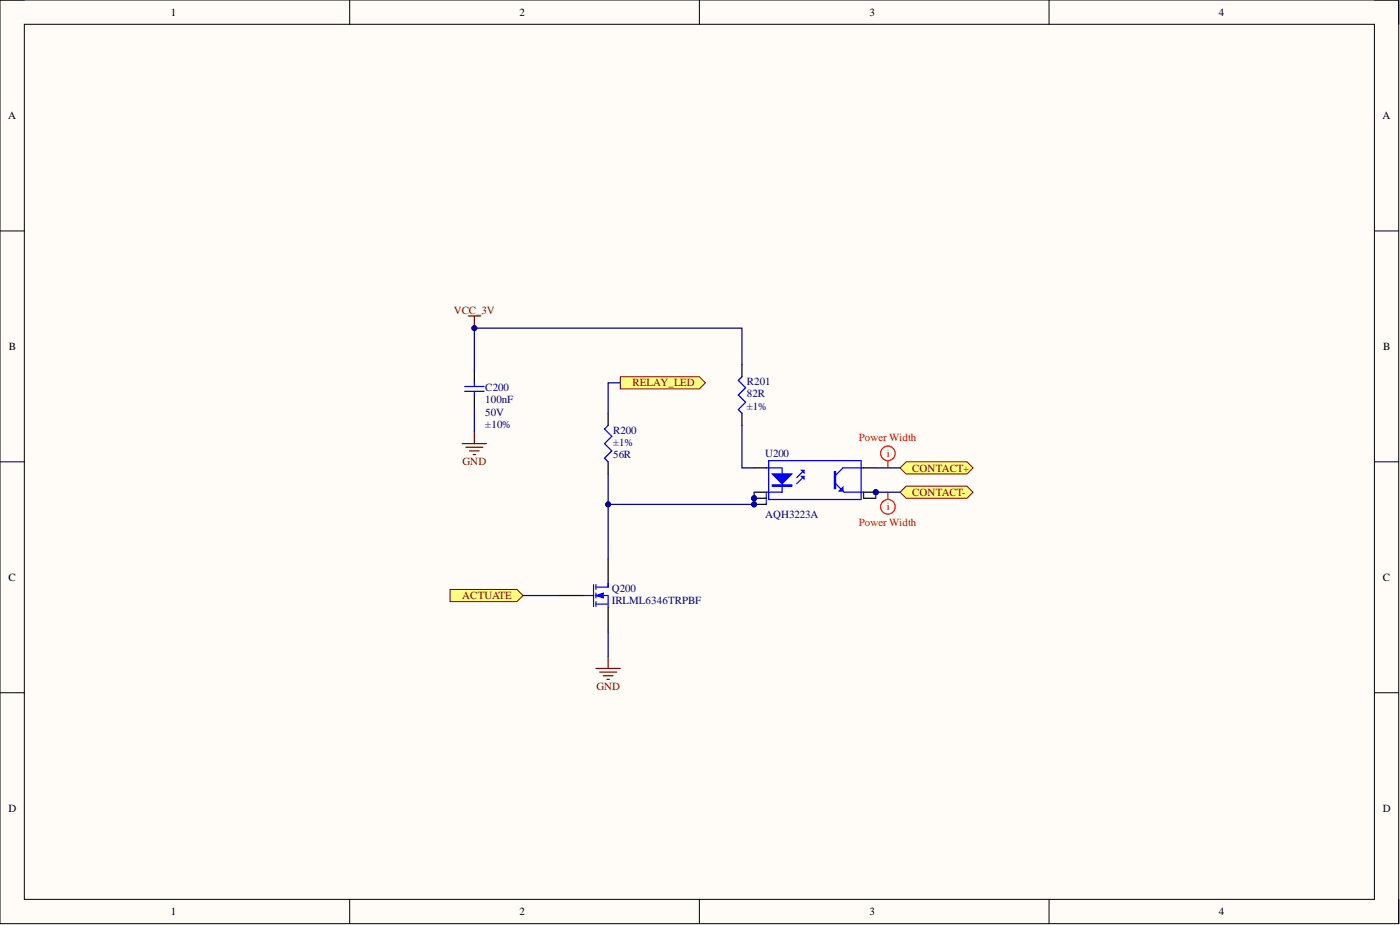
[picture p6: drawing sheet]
<svg xmlns="http://www.w3.org/2000/svg" width="292mm" height="193mm" viewBox="0 0 292 193" stroke-linecap="round" stroke-linejoin="round" font-family="sans-serif">
<defs><g id="words">
<g font-size="2.3">
<text x="35.6" y="3.3">1</text>
<text x="108.4" y="3.3">2</text>
<text x="181.4" y="3.3">3</text>
<text x="254.3" y="3.3">4</text>
<text x="1.7" y="24.8">A</text>
<text x="288.5" y="24.8">A</text>
<text x="1.9" y="73">B</text>
<text x="288.6" y="73">B</text>
<text x="1.8" y="121.2">C</text>
<text x="288.5" y="121.2">C</text>
<text x="1.8" y="169.4">D</text>
<text x="288.5" y="169.4">D</text>
<text x="35.6" y="190.9">1</text>
<text x="108.4" y="190.9">2</text>
<text x="181.4" y="190.9">3</text>
<text x="254.3" y="190.9">4</text>
</g>
<g font-size="2.3" fill="#800000">
<text x="94.7" y="65.4">VCC_3V</text>
<text x="132" y="80.6">RELAY_LED</text>
<text x="96.5" y="97.1">GND</text>
<text x="190.3" y="98.4">CONTACT+</text>
<text x="190.3" y="103.4">CONTACT-</text>
<text x="96.4" y="125">ACTUATE</text>
<text x="124.4" y="144">GND</text>
</g>
<g font-size="2.3" fill="#000080">
<text x="101.3" y="81.6">C200</text>
<text x="155.8" y="82.9">82R</text>
<text x="155.8" y="80.4">R201</text>
<text x="101.3" y="84.2">100nF</text>
<text x="101.3" y="86.7">50V</text>
<text x="101.3" y="89.2">±10%</text>
<text x="155.8" y="85.4">±1%</text>
<text x="127.9" y="93">±1%</text>
<text x="127.9" y="95.6">56R</text>
<text x="127.9" y="90.5">R200</text>
<text x="159.6" y="95.3">U200</text>
<text x="159.6" y="108">AQH3223A</text>
<text x="127.6" y="123.5">Q200</text>
<text x="127.6" y="126">IRLML6346TRPBF</text>
</g>
<g font-size="2.3" fill="#f00">
<text x="179.2" y="92">Power Width</text>
<text x="185" y="95.3">i</text>
<text x="185" y="106.5">i</text>
<text x="179.2" y="109.8">Power Width</text>
</g>
</g></defs>
<path d="M0 0h291.8v192.7h-291.8z" fill-rule="evenodd" fill="#fffcf8"/>
<path d="M0 0h291.8v192.7h-291.8z" fill="none" stroke="#000" stroke-width=".21"/>
<path d="M5.1 5.1h281.7v182.5h-281.7z" fill-rule="evenodd" fill="#fffcf8"/>
<g fill="none" stroke="#000" stroke-width=".21">
<path d="M0 0h5.1M73 0v5.1M145.9 0v5.1M218.9 0v5.1M286.8 0h5v5.1M5.1 5.1h281.7v182.5h-281.7zM0 48.2h5.1M286.8 48.2h5M0 96.3h5.1M286.8 96.3h5M0 144.5h5.1M286.8 144.5h5"/>
<path d="M73 187.6v5.1M145.9 187.6v5.1M218.9 187.6v5.1M291.8 187.6v5.1"/>
</g>
<circle cx="182.7" cy="102.7" r=".51" fill="#000080"/>
<circle cx="182.7" cy="102.7" r=".51" fill="none" stroke="#000080" stroke-width=".21"/>
<circle cx="157.3" cy="104" r=".51" fill="#000080"/>
<circle cx="157.3" cy="104" r=".51" fill="none" stroke="#000080" stroke-width=".21"/>
<circle cx="157.3" cy="105.2" r=".51" fill="#000080"/>
<circle cx="157.3" cy="105.2" r=".51" fill="none" stroke="#000080" stroke-width=".21"/>
<path d="M157.3 97.6h2.6M180.2 97.6h2.5M157.3 102.7h2.6M180.2 102.7h2.5" fill="none" stroke="#000" stroke-width=".25"/>
<circle cx="182.7" cy="102.7" r=".51" fill="#000080"/>
<circle cx="182.7" cy="102.7" r=".51" fill="none" stroke="#000080" stroke-width=".21"/>
<path d="M159.9 97.6h3.3v5.1h-3.3M160.4 96.1h19.3v8.1h-19.3zM167.7 99.4l-1.5 1.5M167.7 98.1l-1.5 1.5M180.2 97.6h-4.3l-1.6 1.5M174.3 100.9l1.8 1.8h4.1" fill="none" stroke="#00f" stroke-width=".25"/>
<path d="M161.1 98.9h4.1l-2 2z" fill="#00f"/>
<path d="M161.1 98.9h4.1l-2 2zM161.1 101.2h4.1v.2h-4.1zM161.1 101.3h4.1" fill="none" stroke="#00f" stroke-width=".25"/>
<path d="M167.2 98.1h.5v.5z" fill="#00f"/>
<path d="M167.2 98.1h.5v.5z" fill="none" stroke="#00f" stroke-width=".25"/>
<path d="M167.2 99.4h.5v.5z" fill="#00f"/>
<path d="M167.2 99.4h.5v.5zM174.1 98.4h.2v3.5h-.2zM174.2 98.4v3.5" fill="none" stroke="#00f" stroke-width=".25"/>
<path d="M175.1 102.4l.8-.7v.7z" fill="#00f"/>
<path d="M175.1 102.4l.8-.7v.7z" fill="none" stroke="#00f" stroke-width=".25"/>
<path d="M157.3 104h2.6" fill="none" stroke="#000" stroke-width=".25"/>
<circle cx="157.3" cy="104" r=".51" fill="#000080"/>
<circle cx="157.3" cy="104" r=".51" fill="none" stroke="#000080" stroke-width=".21"/>
<path d="M157.3 105.2h2.6" fill="none" stroke="#000" stroke-width=".25"/>
<circle cx="157.3" cy="105.2" r=".51" fill="#000080"/>
<circle cx="157.3" cy="105.2" r=".51" fill="none" stroke="#000080" stroke-width=".21"/>
<path d="M180.2 104h2.5" fill="none" stroke="#000" stroke-width=".25"/>
<path d="M159.9 102.7v2.5M180.2 102.7v1.3" fill="none" stroke="#00f" stroke-width=".25"/>
<path d="M97.7 65.9h2.5M99 65.9v2.6" fill="none" stroke="#800000" stroke-width=".25"/>
<circle cx="99" cy="68.5" r=".51" fill="#000080"/>
<circle cx="99" cy="68.5" r=".51" fill="none" stroke="#000080" stroke-width=".21"/>
<path d="M93.9 123h14l1.2 1.2-1.2 1.3h-14z" fill-rule="evenodd" fill="#ffff80"/>
<path d="M93.9 123h14l1.2 1.2-1.2 1.3h-14z" fill="none" stroke="#800000" stroke-width=".21"/>
<path d="M187.8 97.6l1.3-1.3h12.6l1.3 1.3-1.3 1.3h-12.6z" fill-rule="evenodd" fill="#ffff80"/>
<path d="M187.8 97.6l1.3-1.3h12.6l1.3 1.3-1.3 1.3h-12.6z" fill="none" stroke="#800000" stroke-width=".21"/>
<path d="M187.8 102.7l1.3-1.3h12.6l1.3 1.3-1.3 1.3h-12.6z" fill-rule="evenodd" fill="#ffff80"/>
<path d="M187.8 102.7l1.3-1.3h12.6l1.3 1.3-1.3 1.3h-12.6z" fill="none" stroke="#800000" stroke-width=".21"/>
<path d="M96.4 92.5h5.1M97.2 93.3h3.5M98 94.1h2M98.7 94.8h.5M99 90v2.5M124.3 139.4h5.1M126.9 136.9v2.5M125.1 140.2h3.6M125.9 141h2M126.6 141.7h.5" fill="none" stroke="#800000" stroke-width=".25"/>
<path d="M126.9 116.6v5.1M116.7 124.2h5.1M126.9 126.8v5" fill="none" stroke="#000" stroke-width=".25"/>
<path d="M121.8 124.2h2M123.8 122v4.5M124.3 122.5h2.6M124.3 124.2h2.6v2.6M124.3 126h2.6M124.3 122v1M124.3 123.7v1M124.3 125.5v1" fill="none" stroke="#00f" stroke-width=".25"/>
<path d="M124.3 124.2l1.6-.5v1z" fill="#00f"/>
<path d="M124.3 124.2l1.6-.5v1z" fill="none" stroke="#00f" stroke-width=".21"/>
<path d="M99 79.9v.7M154.8 78.6l-.8 .8 1.6 1.5-1.6 1.5 1.6 1.5-1.6 1.5 .8 .8M96.9 80.6h4.1M96.9 81.6h4.1M99 81.6v.8M126.9 88.7l-.8 .8 1.5 1.5-1.5 1.5 1.5 1.6-1.5 1.5 .8 .7M126.9 121.7v.8" fill="none" stroke="#00f" stroke-width=".25"/>
<path d="M99 77.3v2.6M154.8 76.1v2.5M99 82.4v2.5M126.9 86.2v2.5M126.9 96.3v2.6M154.8 86.2v2.5" fill="none" stroke="#000" stroke-width=".25"/>
<g fill="none" stroke="#f00" stroke-width=".25">
<path d="M185.3 96.1v1.5M185.3 102.7v1.5"/>
<circle cx="185.3" cy="94.6" r="1.52"/>
<circle cx="185.3" cy="105.7" r="1.52"/>
</g>
<path d="M129.4 78.6h16.5l1.3 1.3-1.3 1.2h-16.5z" fill-rule="evenodd" fill="#ffff80"/>
<path d="M129.4 78.6h16.5l1.3 1.3-1.3 1.2h-16.5z" fill="none" stroke="#800000" stroke-width=".21"/>
<path d="M99 84.9v5.1M182.7 97.6h5.1M187.8 102.7h-5.1v1.3M109.1 124.2h7.6M126.9 131.8v5.1" fill="none" stroke="#000080" stroke-width=".25"/>
<circle cx="182.7" cy="102.7" r=".51" fill="#000080"/>
<circle cx="182.7" cy="102.7" r=".51" fill="none" stroke="#000080" stroke-width=".21"/>
<path d="M154.8 76.1v-7.6h-55.8v8.8M154.8 88.7v8.9h2.5" fill="none" stroke="#000080" stroke-width=".25"/>
<circle cx="99" cy="68.5" r=".51" fill="#000080"/>
<circle cx="99" cy="68.5" r=".51" fill="none" stroke="#000080" stroke-width=".21"/>
<path d="M126.9 105.2v11.4" fill="none" stroke="#000080" stroke-width=".25"/>
<circle cx="126.9" cy="105.2" r=".51" fill="#000080"/>
<circle cx="126.9" cy="105.2" r=".51" fill="none" stroke="#000080" stroke-width=".21"/>
<path d="M126.9 98.9v6.3h30.4v-2.5" fill="none" stroke="#000080" stroke-width=".25"/>
<circle cx="126.9" cy="105.2" r=".51" fill="#000080"/>
<circle cx="126.9" cy="105.2" r=".51" fill="none" stroke="#000080" stroke-width=".21"/>
<circle cx="157.3" cy="105.2" r=".51" fill="#000080"/>
<circle cx="157.3" cy="105.2" r=".51" fill="none" stroke="#000080" stroke-width=".21"/>
<circle cx="157.3" cy="104" r=".51" fill="#000080"/>
<circle cx="157.3" cy="104" r=".51" fill="none" stroke="#000080" stroke-width=".21"/>
<path d="M129.4 79.9h-2.5v6.3" fill="none" stroke="#000080" stroke-width=".25"/>
<use href="#words"/>
</svg>
